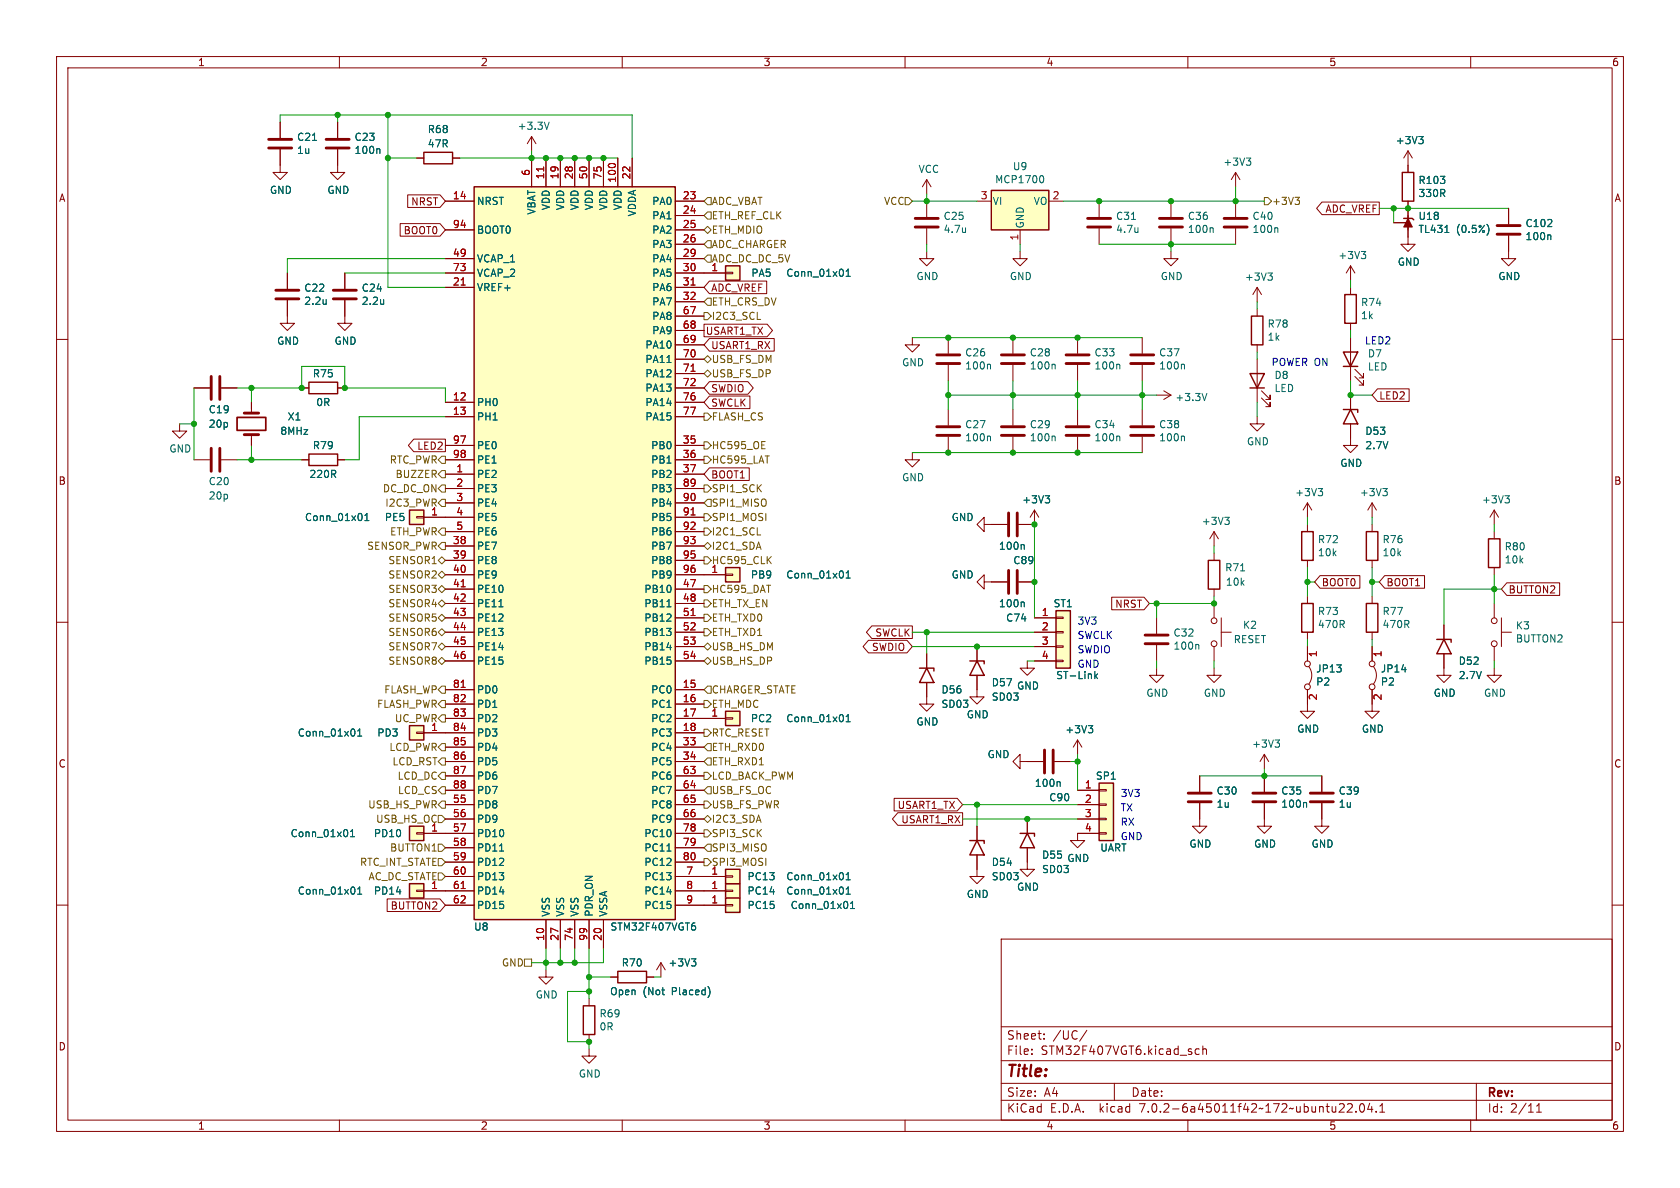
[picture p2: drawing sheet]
<svg xmlns="http://www.w3.org/2000/svg" width="297mm" height="210mm" viewBox="0 0 297 210" stroke-linecap="round" stroke-linejoin="round" font-family="sans-serif">
<defs><g id="words">
<text font-size="2.8" fill="#840000" x="178" y="190.8">Title:</text>
<g font-size="2.1" fill="#840000">
<text x="178" y="183.9">Sheet:</text>
<text x="186.2" y="183.9">/UC/</text>
<text x="178" y="186.6">File:</text>
<text x="184" y="186.6">STM32F407VGT6.kicad_sch</text>
<text x="178" y="196.8">KiCad</text>
<text x="178" y="194">Size:</text>
<text x="184.6" y="194">A4</text>
<text x="185.7" y="196.8">E.D.A.</text>
<text x="194.4" y="196.8">kicad</text>
<text x="200" y="194">Date:</text>
<text x="201.5" y="196.8">7.0.2-6a45011f42~172~ubuntu22.04.1</text>
<text x="263" y="194.2">Rev:</text>
<text x="263" y="196.8">Id:</text>
<text x="267" y="196.8">2/11</text>
</g>
<g font-size="1.8" fill="#840000">
<text x="35" y="11.8">1</text>
<text x="85" y="11.8">2</text>
<text x="135" y="11.8">3</text>
<text x="185" y="11.8">4</text>
<text x="235" y="11.8">5</text>
<text x="285" y="11.8">6</text>
<text x="10.4" y="35.8">A</text>
<text x="285.4" y="35.8">A</text>
<text x="71.2" y="41.6">BOOT0</text>
<text x="72.6" y="36.5">NRST</text>
<text x="234.2" y="37.7">ADC_VREF</text>
<text x="125.7" y="51.7">ADC_VREF</text>
<text x="124.8" y="59.3">USART1_TX</text>
<text x="125.7" y="61.9">USART1_RX</text>
<text x="125.7" y="69.5">SWDIO</text>
<text x="243.8" y="70.8">LED2</text>
<text x="125.7" y="72">SWCLK</text>
<text x="73.6" y="79.7">LED2</text>
<text x="10.3" y="85.8">B</text>
<text x="125.7" y="84.7">BOOT1</text>
<text x="285.3" y="85.8">B</text>
<text x="197" y="107.6">NRST</text>
<text x="233.7" y="103.8">BOOT0</text>
<text x="245.1" y="103.8">BOOT1</text>
<text x="266.7" y="105.1">BUTTON2</text>
<text x="154.6" y="112.7">SWCLK</text>
<text x="154" y="115.2">SWDIO</text>
<text x="10.3" y="135.8">C</text>
<text x="285.3" y="135.8">C</text>
<text x="158.6" y="143.2">USART1_TX</text>
<text x="159.2" y="145.7">USART1_RX</text>
<text x="68.9" y="160.9">BUTTON2</text>
<text x="10.3" y="185.8">D</text>
<text x="285.3" y="185.8">D</text>
<text x="35" y="199.8">1</text>
<text x="85" y="199.8">2</text>
<text x="135" y="199.8">3</text>
<text x="185" y="199.8">4</text>
<text x="235" y="199.8">5</text>
<text x="285" y="199.8">6</text>
</g>
<g font-size="1.8" fill="#006464">
<text x="75.6" y="23.7">R68</text>
<text x="91.5" y="23.1">+3.3V</text>
<text x="52.5" y="25.1">C21</text>
<text x="52.5" y="27.4">1u</text>
<text x="62.6" y="25.1">C23</text>
<text x="62.6" y="27.4">100n</text>
<text x="75.6" y="26.2">47R</text>
<text x="216.2" y="29.5">+3V3</text>
<text x="246.7" y="25.6">+3V3</text>
<text x="47.7" y="34.4">GND</text>
<text x="57.8" y="34.4">GND</text>
<text x="162.3" y="30.7">VCC</text>
<text x="175.9" y="32.6">MCP1700</text>
<text x="179" y="30.2">U9</text>
<text x="250.7" y="32.7">R103</text>
<text x="250.7" y="35">330R</text>
<text x="84.3" y="36.4">NRST</text>
<text x="84.3" y="41.5">BOOT0</text>
<text x="94.8" y="38.1" transform="rotate(-90 94.8 38.1)">VBAT</text>
<text x="97.3" y="37.3" transform="rotate(-90 97.3 37.3)">VDD</text>
<text x="99.9" y="37.3" transform="rotate(-90 99.9 37.3)">VDD</text>
<text x="102.4" y="37.3" transform="rotate(-90 102.4 37.3)">VDD</text>
<text x="105" y="37.3" transform="rotate(-90 105 37.3)">VDD</text>
<text x="107.5" y="37.3" transform="rotate(-90 107.5 37.3)">VDD</text>
<text x="110" y="37.3" transform="rotate(-90 110 37.3)">VDD</text>
<text x="112.6" y="38.4" transform="rotate(-90 112.6 38.4)">VDDA</text>
<text x="115.2" y="36.4">PA0</text>
<text x="115.2" y="38.9">PA1</text>
<text x="115.2" y="41.5">PA2</text>
<text x="166.8" y="39">C25</text>
<text x="166.8" y="41.3">4.7u</text>
<text x="175.5" y="36.4">VI</text>
<text x="181.2" y="40.4" transform="rotate(-90 181.2 40.4)">GND</text>
<text x="182.6" y="36.4">VO</text>
<text x="197.2" y="39">C31</text>
<text x="197.2" y="41.3">4.7u</text>
<text x="209.9" y="39">C36</text>
<text x="209.9" y="41.3">100n</text>
<text x="221.4" y="39">C40</text>
<text x="221.4" y="41.3">100n</text>
<text x="250.7" y="39">U18</text>
<text x="250.7" y="41.3">TL431</text>
<text x="257.4" y="41.3">(0.5%)</text>
<text x="269.6" y="40.3">C102</text>
<text x="84.3" y="46.5">VCAP_1</text>
<text x="115.2" y="44">PA3</text>
<text x="115.2" y="46.5">PA4</text>
<text x="236.5" y="46">+3V3</text>
<text x="247" y="47.1">GND</text>
<text x="269.6" y="42.6">100n</text>
<text x="53.7" y="51.7">C22</text>
<text x="63.9" y="51.7">C24</text>
<text x="84.3" y="51.6">VREF+</text>
<text x="84.3" y="49.1">VCAP_2</text>
<text x="115.2" y="49.1">PA5</text>
<text x="115.2" y="51.6">PA6</text>
<text x="132.8" y="49.1">PA5</text>
<text x="138.9" y="49.1">Conn_01x01</text>
<text x="162" y="49.7">GND</text>
<text x="178.5" y="49.7">GND</text>
<text x="205.1" y="49.7">GND</text>
<text x="220" y="49.8">+3V3</text>
<text x="264.8" y="49.7">GND</text>
<text x="53.7" y="54">2.2u</text>
<text x="63.9" y="54">2.2u</text>
<text x="115.2" y="54.2">PA7</text>
<text x="115.2" y="56.7">PA8</text>
<text x="115.2" y="59.2">PA9</text>
<text x="224" y="58.1">R78</text>
<text x="240.5" y="54.3">R74</text>
<text x="240.5" y="56.6">1k</text>
<text x="48.9" y="61.1">GND</text>
<text x="59.1" y="61.1">GND</text>
<text x="114" y="61.8">PA10</text>
<text x="114" y="64.3">PA11</text>
<text x="159.4" y="64.9">GND</text>
<text x="170.6" y="63.2">C26</text>
<text x="170.6" y="65.5">100n</text>
<text x="182" y="63.2">C28</text>
<text x="182" y="65.5">100n</text>
<text x="193.4" y="63.2">C33</text>
<text x="193.4" y="65.5">100n</text>
<text x="204.9" y="63.2">C37</text>
<text x="204.9" y="65.5">100n</text>
<text x="224" y="60.4">1k</text>
<text x="241.8" y="63.3">D7</text>
<text x="241.8" y="65.6">LED</text>
<text x="55.2" y="66.9">R75</text>
<text x="55.8" y="71.9">0R</text>
<text x="84.3" y="71.9">PH0</text>
<text x="114" y="66.9">PA12</text>
<text x="114" y="69.4">PA13</text>
<text x="114" y="71.9">PA14</text>
<text x="207.7" y="71.1">+3.3V</text>
<text x="225.3" y="67.1">D8</text>
<text x="225.3" y="69.5">LED</text>
<text x="36.8" y="73.2">C19</text>
<text x="36.8" y="75.8">20p</text>
<text x="49.5" y="77">8MHz</text>
<text x="50.8" y="74.5">X1</text>
<text x="84.3" y="74.5">PH1</text>
<text x="114" y="74.5">PA15</text>
<text x="170.6" y="75.9">C27</text>
<text x="182" y="75.9">C29</text>
<text x="193.4" y="75.9">C34</text>
<text x="204.9" y="75.9">C38</text>
<text x="241.3" y="77">D53</text>
<text x="29.9" y="80.1">GND</text>
<text x="55.2" y="79.6">R79</text>
<text x="84.3" y="79.6">PE0</text>
<text x="84.3" y="82.1">PE1</text>
<text x="115" y="79.6">PB0</text>
<text x="115" y="82.1">PB1</text>
<text x="170.6" y="78.2">100n</text>
<text x="182" y="78.2">100n</text>
<text x="193.4" y="78.2">100n</text>
<text x="204.9" y="78.2">100n</text>
<text x="220.4" y="78.9">GND</text>
<text x="236.9" y="82.7">GND</text>
<text x="241.3" y="79.6">2.7V</text>
<text x="36.8" y="85.9">C20</text>
<text x="36.8" y="88.5">20p</text>
<text x="54.6" y="84.6">220R</text>
<text x="84.3" y="84.6">PE2</text>
<text x="84.3" y="87.2">PE3</text>
<text x="84.3" y="89.7">PE4</text>
<text x="115" y="84.6">PB2</text>
<text x="115" y="87.2">PB3</text>
<text x="115" y="89.7">PB4</text>
<text x="159.4" y="85.2">GND</text>
<text x="180.7" y="89.1">+3V3</text>
<text x="228.9" y="87.9">+3V3</text>
<text x="240.3" y="87.9">+3V3</text>
<text x="261.9" y="89.1">+3V3</text>
<text x="53.9" y="92.3">Conn_01x01</text>
<text x="68" y="92.3">PE5</text>
<text x="84.3" y="92.3">PE5</text>
<text x="84.3" y="94.8">PE6</text>
<text x="115" y="92.3">PB5</text>
<text x="115" y="94.8">PB6</text>
<text x="168.2" y="92.3">GND</text>
<text x="212.4" y="93">+3V3</text>
<text x="84.3" y="97.3">PE7</text>
<text x="84.3" y="99.9">PE8</text>
<text x="115" y="97.3">PB7</text>
<text x="115" y="99.9">PB8</text>
<text x="176.5" y="97.3">100n</text>
<text x="179.1" y="99.9">C89</text>
<text x="216.5" y="101.2">R71</text>
<text x="232.9" y="96.2">R72</text>
<text x="232.9" y="98.5">10k</text>
<text x="244.4" y="96.2">R76</text>
<text x="244.4" y="98.5">10k</text>
<text x="265.9" y="97.4">R80</text>
<text x="265.9" y="99.8">10k</text>
<text x="84.3" y="102.4">PE9</text>
<text x="84.3" y="105">PE10</text>
<text x="84.3" y="107.5">PE11</text>
<text x="113.8" y="105">PB10</text>
<text x="113.8" y="107.5">PB11</text>
<text x="115" y="102.4">PB9</text>
<text x="132.7" y="102.4">PB9</text>
<text x="138.9" y="102.4">Conn_01x01</text>
<text x="168.2" y="102.4">GND</text>
<text x="176.5" y="107.5">100n</text>
<text x="186.2" y="107.5">ST1</text>
<text x="216.7" y="103.7">10k</text>
<text x="84.3" y="110">PE12</text>
<text x="84.3" y="112.6">PE13</text>
<text x="113.8" y="110">PB12</text>
<text x="113.8" y="112.6">PB13</text>
<text x="177.8" y="110">C74</text>
<text x="207.4" y="112.7">C32</text>
<text x="218" y="113.9">RESET</text>
<text x="219.7" y="111.3">K2</text>
<text x="232.9" y="108.9">R73</text>
<text x="232.9" y="111.2">470R</text>
<text x="244.4" y="108.9">R77</text>
<text x="244.4" y="111.2">470R</text>
<text x="267.9" y="111.4">K3</text>
<text x="267.9" y="113.7">BUTTON2</text>
<text x="84.3" y="115.1">PE14</text>
<text x="84.3" y="117.7">PE15</text>
<text x="113.8" y="115.1">PB14</text>
<text x="113.8" y="117.7">PB15</text>
<text x="190.5" y="118.1">GND</text>
<text x="207.4" y="115">100n</text>
<text x="232.6" y="119">JP13</text>
<text x="244.1" y="119">JP14</text>
<text x="257.8" y="117.7">D52</text>
<text x="84.3" y="122.7">PD0</text>
<text x="84.3" y="125.3">PD1</text>
<text x="115" y="122.7">PC0</text>
<text x="115" y="125.3">PC1</text>
<text x="166.4" y="122.7">D56</text>
<text x="166.4" y="125.3">SD03</text>
<text x="175.3" y="121.5">D57</text>
<text x="175.3" y="124">SD03</text>
<text x="179.7" y="122.1">GND</text>
<text x="186.7" y="120.2">ST-Link</text>
<text x="202.6" y="123.3">GND</text>
<text x="212.8" y="123.3">GND</text>
<text x="232.6" y="121.3">P2</text>
<text x="244.1" y="121.3">P2</text>
<text x="253.4" y="123.3">GND</text>
<text x="257.8" y="120.2">2.7V</text>
<text x="262.3" y="123.3">GND</text>
<text x="52.6" y="130.4">Conn_01x01</text>
<text x="66.6" y="130.4">PD3</text>
<text x="84.3" y="127.8">PD2</text>
<text x="84.3" y="130.4">PD3</text>
<text x="115" y="127.8">PC2</text>
<text x="115" y="130.4">PC3</text>
<text x="132.7" y="127.8">PC2</text>
<text x="138.9" y="127.8">Conn_01x01</text>
<text x="162" y="128.4">GND</text>
<text x="170.8" y="127.1">GND</text>
<text x="188.3" y="129.8">+3V3</text>
<text x="229.3" y="129.7">GND</text>
<text x="240.7" y="129.7">GND</text>
<text x="84.3" y="132.9">PD4</text>
<text x="84.3" y="135.4">PD5</text>
<text x="84.3" y="138">PD6</text>
<text x="115" y="132.9">PC4</text>
<text x="115" y="135.4">PC5</text>
<text x="115" y="138">PC6</text>
<text x="174.5" y="134.2">GND</text>
<text x="193.7" y="138">SP1</text>
<text x="221.3" y="132.3">+3V3</text>
<text x="84.3" y="143.1">PD8</text>
<text x="84.3" y="140.5">PD7</text>
<text x="115" y="140.5">PC7</text>
<text x="115" y="143.1">PC8</text>
<text x="182.9" y="139.3">100n</text>
<text x="185.4" y="141.8">C90</text>
<text x="215" y="140.6">C30</text>
<text x="215" y="142.9">1u</text>
<text x="226.4" y="140.6">C35</text>
<text x="226.4" y="142.9">100n</text>
<text x="236.6" y="140.6">C39</text>
<text x="236.6" y="142.9">1u</text>
<text x="51.3" y="148.1">Conn_01x01</text>
<text x="66" y="148.1">PD10</text>
<text x="84.3" y="145.6">PD9</text>
<text x="84.3" y="148.1">PD10</text>
<text x="113.8" y="148.1">PC10</text>
<text x="115" y="145.6">PC9</text>
<text x="198.1" y="148.6">GND</text>
<text x="210.2" y="150">GND</text>
<text x="221.6" y="150">GND</text>
<text x="231.8" y="150">GND</text>
<text x="84.3" y="150.7">PD11</text>
<text x="84.3" y="153.2">PD12</text>
<text x="84.3" y="155.8">PD13</text>
<text x="113.8" y="155.8">PC13</text>
<text x="113.8" y="150.7">PC11</text>
<text x="113.8" y="153.2">PC12</text>
<text x="132.1" y="155.8">PC13</text>
<text x="138.9" y="155.8">Conn_01x01</text>
<text x="175.3" y="153.2">D54</text>
<text x="175.3" y="155.8">SD03</text>
<text x="184.2" y="152">D55</text>
<text x="184.2" y="154.5">SD03</text>
<text x="188.6" y="152.5">GND</text>
<text x="194.5" y="150.7">UART</text>
<text x="52.6" y="158.3">Conn_01x01</text>
<text x="66" y="158.3">PD14</text>
<text x="84.3" y="158.3">PD14</text>
<text x="84.3" y="160.8">PD15</text>
<text x="113.8" y="158.3">PC14</text>
<text x="113.8" y="160.8">PC15</text>
<text x="132.1" y="158.3">PC14</text>
<text x="132.1" y="160.8">PC15</text>
<text x="138.9" y="158.3">Conn_01x01</text>
<text x="139.7" y="160.8">Conn_01x01</text>
<text x="170.8" y="158.9">GND</text>
<text x="179.7" y="157.6">GND</text>
<text x="83.8" y="164.7">U8</text>
<text x="97.3" y="162.1" transform="rotate(-90 97.3 162.1)">VSS</text>
<text x="99.9" y="162.1" transform="rotate(-90 99.9 162.1)">VSS</text>
<text x="102.4" y="162.1" transform="rotate(-90 102.4 162.1)">VSS</text>
<text x="105" y="162.1" transform="rotate(-90 105 162.1)">PDR_ON</text>
<text x="107.5" y="162.1" transform="rotate(-90 107.5 162.1)">VSSA</text>
<text x="107.9" y="164.7">STM32F407VGT6</text>
<text x="109.9" y="171">R70</text>
<text x="118.1" y="171">+3V3</text>
<text x="94.6" y="176.7">GND</text>
<text x="105.9" y="180">R69</text>
<text x="107.8" y="176.1">Open</text>
<text x="113.6" y="176.1">(Not</text>
<text x="118.8" y="176.1">Placed)</text>
<text x="105.9" y="182.3">0R</text>
<text x="102.3" y="190.6">GND</text>
</g>
<g font-size="1.8" fill="#a90000">
<text x="80" y="35.3">14</text>
<text x="93.7" y="31.1" transform="rotate(-90 93.7 31.1)">6</text>
<text x="96.3" y="31.8" transform="rotate(-90 96.3 31.8)">11</text>
<text x="98.8" y="31.8" transform="rotate(-90 98.8 31.8)">19</text>
<text x="101.3" y="31.8" transform="rotate(-90 101.3 31.8)">28</text>
<text x="103.9" y="31.8" transform="rotate(-90 103.9 31.8)">50</text>
<text x="106.4" y="31.8" transform="rotate(-90 106.4 31.8)">75</text>
<text x="109" y="32.4" transform="rotate(-90 109 32.4)">100</text>
<text x="111.5" y="31.8" transform="rotate(-90 111.5 31.8)">22</text>
<text x="120.6" y="35.3">23</text>
<text x="173.3" y="35.3">3</text>
<text x="186" y="35.3">2</text>
<text x="80" y="40.4">94</text>
<text x="120.6" y="37.8">24</text>
<text x="120.6" y="40.4">25</text>
<text x="80" y="45.5">49</text>
<text x="120.6" y="42.9">26</text>
<text x="120.6" y="45.5">29</text>
<text x="180.1" y="42.6" transform="rotate(-90 180.1 42.6)">1</text>
<text x="80" y="50.5">21</text>
<text x="80" y="48">73</text>
<text x="120.6" y="48">30</text>
<text x="120.6" y="50.5">31</text>
<text x="120.6" y="53.1">32</text>
<text x="125.7" y="48">1</text>
<text x="120.6" y="55.6">67</text>
<text x="120.6" y="58.2">68</text>
<text x="120.6" y="60.7">69</text>
<text x="120.6" y="63.2">70</text>
<text x="120.6" y="65.8">71</text>
<text x="80" y="70.9">12</text>
<text x="120.6" y="68.3">72</text>
<text x="120.6" y="70.9">76</text>
<text x="80" y="73.4">13</text>
<text x="120.6" y="73.4">77</text>
<text x="80" y="78.5">97</text>
<text x="80" y="81">98</text>
<text x="80.6" y="83.6">1</text>
<text x="120.6" y="78.5">35</text>
<text x="120.6" y="81">36</text>
<text x="120.6" y="83.6">37</text>
<text x="80.6" y="86.1">2</text>
<text x="80.6" y="88.6">3</text>
<text x="120.6" y="86.1">89</text>
<text x="120.6" y="88.6">90</text>
<text x="76.2" y="91.2">1</text>
<text x="80.6" y="91.2">4</text>
<text x="80.6" y="93.7">5</text>
<text x="120.6" y="91.2">91</text>
<text x="120.6" y="93.7">92</text>
<text x="80" y="96.3">38</text>
<text x="80" y="98.8">39</text>
<text x="80" y="101.3">40</text>
<text x="120.6" y="96.3">93</text>
<text x="120.6" y="98.8">95</text>
<text x="120.6" y="101.3">96</text>
<text x="125.7" y="101.3">1</text>
<text x="80" y="103.9">41</text>
<text x="80" y="106.4">42</text>
<text x="120.6" y="103.9">47</text>
<text x="120.6" y="106.4">48</text>
<text x="80" y="109">43</text>
<text x="80" y="111.5">44</text>
<text x="120.6" y="109">51</text>
<text x="120.6" y="111.5">52</text>
<text x="184.1" y="109">1</text>
<text x="184.1" y="111.5">2</text>
<text x="80" y="114">45</text>
<text x="80" y="116.6">46</text>
<text x="120.6" y="114">53</text>
<text x="120.6" y="116.6">54</text>
<text x="184.1" y="114">3</text>
<text x="184.1" y="116.6">4</text>
<text x="233" y="116.2" transform="rotate(-90 233 116.2)">1</text>
<text x="244.5" y="116.2" transform="rotate(-90 244.5 116.2)">1</text>
<text x="80" y="121.7">81</text>
<text x="80" y="124.2">82</text>
<text x="120.6" y="121.7">15</text>
<text x="120.6" y="124.2">16</text>
<text x="233" y="123.9" transform="rotate(-90 233 123.9)">2</text>
<text x="244.5" y="123.9" transform="rotate(-90 244.5 123.9)">2</text>
<text x="76.2" y="129.3">1</text>
<text x="80" y="126.7">83</text>
<text x="80" y="129.3">84</text>
<text x="80" y="131.8">85</text>
<text x="120.6" y="126.7">17</text>
<text x="120.6" y="129.3">18</text>
<text x="120.6" y="131.8">33</text>
<text x="125.7" y="126.7">1</text>
<text x="80" y="134.4">86</text>
<text x="80" y="136.9">87</text>
<text x="120.6" y="134.4">34</text>
<text x="120.6" y="136.9">63</text>
<text x="80" y="142">55</text>
<text x="80" y="139.4">88</text>
<text x="120.6" y="139.4">64</text>
<text x="120.6" y="142">65</text>
<text x="191.7" y="139.4">1</text>
<text x="191.7" y="142">2</text>
<text x="76.2" y="147.1">1</text>
<text x="80" y="144.5">56</text>
<text x="80" y="147.1">57</text>
<text x="80" y="149.6">58</text>
<text x="120.6" y="144.5">66</text>
<text x="120.6" y="147.1">78</text>
<text x="120.6" y="149.6">79</text>
<text x="191.7" y="144.5">3</text>
<text x="191.7" y="147.1">4</text>
<text x="80" y="152.1">59</text>
<text x="80" y="154.7">60</text>
<text x="120.6" y="152.1">80</text>
<text x="121.3" y="154.7">7</text>
<text x="125.7" y="154.7">1</text>
<text x="76.2" y="157.2">1</text>
<text x="80" y="157.2">61</text>
<text x="80" y="159.8">62</text>
<text x="121.3" y="157.2">8</text>
<text x="121.3" y="159.8">9</text>
<text x="125.7" y="157.2">1</text>
<text x="125.7" y="159.8">1</text>
<text x="96.3" y="166.4" transform="rotate(-90 96.3 166.4)">10</text>
<text x="98.8" y="166.4" transform="rotate(-90 98.8 166.4)">27</text>
<text x="101.3" y="166.4" transform="rotate(-90 101.3 166.4)">74</text>
<text x="103.9" y="166.4" transform="rotate(-90 103.9 166.4)">99</text>
<text x="106.4" y="166.4" transform="rotate(-90 106.4 166.4)">20</text>
</g>
<g font-size="1.8" fill="#725600">
<text x="125.8" y="38.9">ETH_REF_CLK</text>
<text x="125.8" y="41.5">ETH_MDIO</text>
<text x="125.8" y="36.4">ADC_VBAT</text>
<text x="156.2" y="36.4">VCC</text>
<text x="224.9" y="36.4">+3V3</text>
<text x="125.8" y="46.5">ADC_DC_DC_5V</text>
<text x="125.8" y="44">ADC_CHARGER</text>
<text x="125.8" y="56.7">I2C3_SCL</text>
<text x="125.8" y="54.2">ETH_CRS_DV</text>
<text x="125.8" y="64.3">USB_FS_DM</text>
<text x="125.8" y="66.9">USB_FS_DP</text>
<text x="125.8" y="74.5">FLASH_CS</text>
<text x="68.8" y="82.1">RTC_PWR</text>
<text x="125.8" y="82.1">HC595_LAT</text>
<text x="125.8" y="79.6">HC595_OE</text>
<text x="67.6" y="87.2">DC_DC_ON</text>
<text x="68" y="89.7">I2C3_PWR</text>
<text x="69.8" y="84.6">BUZZER</text>
<text x="125.8" y="89.7">SPI1_MISO</text>
<text x="125.8" y="87.2">SPI1_SCK</text>
<text x="68.8" y="94.8">ETH_PWR</text>
<text x="125.8" y="94.8">I2C1_SCL</text>
<text x="125.8" y="92.3">SPI1_MOSI</text>
<text x="64.8" y="97.3">SENSOR_PWR</text>
<text x="68.5" y="99.9">SENSOR1</text>
<text x="125.8" y="99.9">HC595_CLK</text>
<text x="125.8" y="97.3">I2C1_SDA</text>
<text x="68.5" y="102.4">SENSOR2</text>
<text x="68.5" y="105">SENSOR3</text>
<text x="68.5" y="107.5">SENSOR4</text>
<text x="125.8" y="105">HC595_DAT</text>
<text x="125.8" y="107.5">ETH_TX_EN</text>
<text x="68.5" y="110">SENSOR5</text>
<text x="68.5" y="112.6">SENSOR6</text>
<text x="125.8" y="112.6">ETH_TXD1</text>
<text x="125.8" y="110">ETH_TXD0</text>
<text x="68.5" y="117.7">SENSOR8</text>
<text x="68.5" y="115.1">SENSOR7</text>
<text x="125.8" y="117.7">USB_HS_DP</text>
<text x="125.8" y="115.1">USB_HS_DM</text>
<text x="66.5" y="125.3">FLASH_PWR</text>
<text x="67.8" y="122.7">FLASH_WP</text>
<text x="125.8" y="125.3">ETH_MDC</text>
<text x="125.8" y="122.7">CHARGER_STATE</text>
<text x="69.7" y="127.8">UC_PWR</text>
<text x="125.8" y="130.4">RTC_RESET</text>
<text x="68.7" y="132.9">LCD_PWR</text>
<text x="69.3" y="135.4">LCD_RST</text>
<text x="70.2" y="138">LCD_DC</text>
<text x="125.8" y="138">LCD_BACK_PWM</text>
<text x="125.8" y="135.4">ETH_RXD1</text>
<text x="125.8" y="132.9">ETH_RXD0</text>
<text x="65" y="143.1">USB_HS_PWR</text>
<text x="70.2" y="140.5">LCD_CS</text>
<text x="125.8" y="140.5">USB_FS_OC</text>
<text x="125.8" y="143.1">USB_FS_PWR</text>
<text x="66.4" y="145.6">USB_HS_OC</text>
<text x="125.8" y="148.1">SPI3_SCK</text>
<text x="125.8" y="145.6">I2C3_SDA</text>
<text x="63.5" y="153.2">RTC_INT_STATE</text>
<text x="65" y="155.8">AC_DC_STATE</text>
<text x="68.8" y="150.7">BUTTON1</text>
<text x="125.8" y="153.2">SPI3_MOSI</text>
<text x="125.8" y="150.7">SPI3_MISO</text>
<text x="88.6" y="171">GND</text>
</g>
<g font-size="1.8" fill="#0000c2">
<text x="224.8" y="64.8">POWER ON</text>
<text x="241.3" y="61">LED2</text>
<text x="190.5" y="110.5">3V3</text>
<text x="190.5" y="113">SWCLK</text>
<text x="190.5" y="115.6">SWDIO</text>
<text x="198.1" y="141">3V3</text>
<text x="198.1" y="143.5">TX</text>
<text x="198.1" y="146.1">RX</text>
</g>
</g></defs>
<g fill="none" stroke="#840000" stroke-width=".18">
<path d="M10 10h277v190h-277zM12 12h273v186h-273zM60 10v2M110 10v2M160 10v2M210 10v2M260 10v2M49.5 26.4v4.1h1.3l-1.3 1.3-1.2-1.3h1.2M49.5 21.6v2.8M59.7 26.4v4.1h1.3l-1.3 1.3-1.3-1.3h1.3M59.7 21.6v2.8M70.7 39.5h7.1l.9 1.1-.9 1.2h-7.1z"/>
<path d="M72.1 34.4h5.7l.9 1.2-.9 1.1h-5.7zM73.7 27.9h1.2M78.7 35.6h5.1M80 27.9h1.3M94 24.1v2.6M94 27.9v5.1M94 24.1l-.8 1.3M94 24.1l.7 1.3M96.5 27.9v5.1M99.1 27.9v5.1M101.6 27.9v5.1M104.1 27.9v5.1"/>
<path d="M106.7 27.9v5.1M109.2 27.9v5.1M111.8 27.9v5.1M119.4 35.6h5.1M119.4 38.1h5.1M163.8 31.8v2.5M163.8 35.6v2.8M163.8 31.8l-.7 1.2M163.8 31.8l.8 1.2M172.7 35.6h2.6M185.4 35.6h2.6M194.3 35.6v2.8"/>
<path d="M207 35.6v2.8M218.4 30.5v2.5M218.4 35.6v2.8M218.4 30.5l-.7 1.3M218.4 30.5l.8 1.3M233.7 35.7h10.1v2.2h-10.1l-.9-1.1zM246.4 39.4h2.5M248.9 38.1v2.5M248.9 35.6v7.6h1.3l-1.3 1.3-1.3-1.3h1.3M248.9 26.7l-.7 1.2M248.9 26.7v3.8M248.9 26.7l.8 1.2"/>
<path d="M266.7 36.8v2.8M10 60h2M50.8 53.1v4.1h1.3l-1.3 1.2-1.3-1.2h1.3M50.8 48.3v2.8M61 53.1v4.1h1.2l-1.2 1.2-1.3-1.2h1.3M61 48.3v2.8M78.7 50.8h5.1M78.7 40.6h5.1M78.7 45.7h5.1M78.7 48.3h5.1M119.4 50.8h5.1M119.4 40.6h5.1"/>
<path d="M119.4 43.2h5.1M119.4 45.7h5.1M119.4 48.3h8.9M119.4 53.3h5.1M119.4 55.9h5.1M119.4 58.4h5.1M124.5 57.3h11.1l1 1.1-1 1.1h-11.1zM125.4 49.7h10.1v2.2h-10.1l-.9-1.1zM125.4 59.8h11.5v2.3h-11.5l-.9-1.1zM128.3 48.1h1.2v.3h-1.2zM161.3 59.7v1.3h1.3l-1.3 1.2-1.3-1.2h1.3M163.8 44.5v1.2h1.3l-1.3 1.3-1.2-1.3h1.2"/>
<path d="M163.8 40.4v2.8M167.6 59.7v2.8M179.1 59.7v2.8M180.3 44.5v1.2h1.3l-1.3 1.3-1.2-1.3h1.2M180.3 40.6v2.6M190.5 59.7v2.8M194.3 40.4v2.8M201.9 59.7v2.8M207 44.5v1.2h1.3l-1.3 1.3-1.3-1.3h1.3M207 40.4v2.8M218.4 40.4v2.8M222.2 50.8v2.5"/>
<path d="M222.2 54.6v1.3M222.2 50.8l-.7 1.3M222.2 50.8l.8 1.3M238.8 47v2.5M238.8 50.8v1.3M238.8 57.2v1.2M238.8 59.7v7.6M238.8 47l-.8 1.3M238.8 47l.7 1.3M266.7 41.7v4h1.3l-1.3 1.3-1.3-1.3h1.3M285 60h2M31.7 74.9v1.3h1.3l-1.3 1.3-1.2-1.3h1.2"/>
<path d="M34.3 68.6h2.8M39.1 68.6h2.8M44.4 71.1v1.9M44.4 76.8v1.9M53.3 68.6h1.3M59.7 68.6h1.3M73.1 77.6h5.6v2.3h-5.6l-.9-1.2zM78.7 71.1h5.1M78.7 73.7h5.1M78.7 78.7h5.1M119.4 71.1h5.1M119.4 73.7h5.1"/>
<path d="M119.4 78.7h5.1M119.4 61h5.1M119.4 63.5h5.1M119.4 66h5.1M119.4 68.6h5.1M125.4 70h7.2v2.2h-7.2l-.9-1.1zM125.4 67.5h6.8l1 1.1-1 1.1h-6.8l-.9-1.1zM167.6 64.5v2.8M167.6 72.4v2.8M167.6 77.2v2.8M179.1 64.5v2.8M179.1 72.4v2.8"/>
<path d="M179.1 77.2v2.8M190.5 64.5v2.8M190.5 72.4v2.8M190.5 77.2v2.8M201.9 64.5v2.8M201.9 72.4v2.8M201.9 77.2v2.8M204.5 69.9h2.5M205.7 69.1l1.3 .8M207 69.9l-1.3 .7M222.2 73.7v1.2h1.3l-1.3 1.3-1.2-1.3h1.2M222.2 61v1.2"/>
<path d="M222.2 63.5v7.6M223 70.4l1.5 1.5v-.8v.8h-.7M223 69.1l1.5 1.5v-.7v.7h-.7M238.8 74.9v3.8h1.2l-1.2 1.3-1.3-1.3h1.3M238.8 69.9v2.5M239.5 66.5l1.5 1.6v-.8v.8h-.7M239.5 65.3l1.5 1.5v-.8v.8h-.7M243.5 68.7h5.6v2.3h-5.6l-.9-1.1zM34.3 81.3h2.8M39.1 81.3h2.8M53.3 81.3h1.3M59.7 81.3h1.3"/>
<path d="M73.7 91.3h1.2v.3h-1.2zM74.9 91.4h8.9M78.7 83.8h5.1M78.7 86.4h5.1M78.7 88.9h5.1M78.7 81.3h5.1M78.7 96.5h5.1M78.7 99.1h5.1M78.7 94h5.1M119.4 83.8h5.1M119.4 86.4h5.1M119.4 88.9h5.1"/>
<path d="M119.4 81.3h5.1M119.4 96.5h5.1M119.4 99.1h5.1M119.4 91.4h5.1M119.4 94h5.1M125.4 82.7h7.1v2.2h-7.1l-.9-1.1zM161.3 80v1.3h1.3l-1.3 1.3-1.3-1.3h1.3M174 92.7v-1.3l-1.3 1.3 1.3 1.3v-1.3h4.1M182.9 90.2v2.5h-2.8M182.9 90.2l-.8 1.2M182.9 90.2l.7 1.2M214.6 94v2.5"/>
<path d="M214.6 97.8v1.3M214.6 94l-.7 1.3M214.6 94l.8 1.3M231.1 88.9v2.5M231.1 92.7v1.3M231.1 99.1v1.2M231.1 88.9l-.7 1.3M231.1 88.9l.8 1.3M242.6 88.9v2.5M242.6 92.7v1.3M242.6 99.1v1.2M242.6 88.9l-.8 1.3"/>
<path d="M242.6 88.9l.7 1.3M264.2 90.2v2.5M264.2 94v1.3M264.2 90.2l-.8 1.2M264.2 90.2l.7 1.2M10 110h2M78.7 111.8h5.1M78.7 101.6h5.1M78.7 104.1h5.1M78.7 106.7h5.1M78.7 109.2h5.1M78.7 114.3h5.1"/>
<path d="M78.7 116.8h5.1M119.4 111.8h5.1M119.4 101.6h8.9M119.4 104.1h5.1M119.4 106.7h5.1M119.4 109.2h5.1M119.4 114.3h5.1M119.4 116.8h5.1M128.3 101.5h1.2v.2h-1.2zM153.5 113.2h6.8l1 1.1-1 1.1h-6.8l-.9-1.1zM154.1 110.6h7.2v2.3h-7.2l-.9-1.1zM163.8 115.6v2.5"/>
<path d="M172.7 119.4v3.8h1.3l-1.3 1.3-1.3-1.3h1.3M172.7 114.3v2.5M174 102.9v-1.3l-1.3 1.3 1.3 1.2v-1.2h4.1M180.1 102.9h2.8M181.6 116.8v1.3h1.3l-1.3 1.3-1.3-1.3h1.3M182.9 111.8h3.8M182.9 109.2h3.8M182.9 114.3h3.8M182.9 116.8h3.8M186.7 116.7h1.3v.3h-1.3zM186.7 114.2h1.3v.2h-1.3zM186.7 111.6h1.3v.3h-1.3z"/>
<path d="M186.7 109.1h1.3v.2h-1.3zM196.5 105.6h5.7l1 1.1-1 1.1h-5.7zM204.5 118.1v1.3h1.2l-1.2 1.3-1.3-1.3h1.3M204.5 109.2v2.8M204.5 114v2.8M214.6 118.1v1.3h1.3l-1.3 1.3-1.2-1.3h1.2M214.6 104.1v1.3M214.6 106.7v2.5M214.6 114.3v2.5M215.9 111.8h1.8M215.9 109.2v5.1M231.1 105.4v1.3"/>
<path d="M231.1 111.8v1.2M231.1 114.3v2.5M231.4 117.9a2.54 2.54 0 0 1 0 3M233.4 101.8h7v2.2h-7l-1-1.1zM242.6 105.4v1.3M242.6 111.8v1.2M242.6 114.3v2.5M242.8 117.9a2.54 2.54 0 0 1 0 3M244.8 101.8h7v2.2h-7l-1-1.1zM255.3 115.6v3.8h1.2l-1.2 1.3-1.3-1.3h1.3M255.3 110.5v2.5M264.2 118.1v1.3h1.2l-1.2 1.3-1.3-1.3h1.3"/>
<path d="M264.2 100.3v1.3M264.2 106.7v2.5M264.2 114.3v2.5M265.4 111.8h1.8M265.4 109.2v5.1M266.4 103h9.3v2.3h-9.3l-1-1.2zM285 110h2M73.7 129.4h1.2v.3h-1.2zM74.9 129.5h8.9M78.7 121.9h5.1M78.7 124.5h5.1M78.7 127h5.1"/>
<path d="M78.7 132.1h5.1M78.7 134.6h5.1M78.7 137.2h5.1M78.7 139.7h5.1M119.4 129.5h5.1M119.4 121.9h5.1M119.4 124.5h5.1M119.4 127h8.9M119.4 132.1h5.1M119.4 134.6h5.1M119.4 137.2h5.1M119.4 139.7h5.1"/>
<path d="M128.3 126.9h1.2v.2h-1.2zM163.8 120.7v3.8h1.3l-1.3 1.2-1.2-1.2h1.2M180.3 134.6v-1.2l-1.2 1.2 1.2 1.3v-1.3h4.1M186.4 134.6h2.8M190.5 130.8v2.6M190.5 139.7h3.8M190.5 130.8l-.8 1.3M190.5 130.8l.8 1.3M194.3 139.6h1.3v.2h-1.3zM212.1 137.2v2.8M223.5 133.4v2.5M223.5 137.2v2.8"/>
<path d="M223.5 133.4l-.7 1.2M223.5 133.4l.8 1.2M231.1 121.9v3.8h1.3l-1.3 1.3-1.2-1.3h1.2M233.7 137.2v2.8M242.6 121.9v3.8h1.2l-1.2 1.3-1.3-1.3h1.3M10 160h2M68.4 158.9h9.4l.9 1.1-.9 1.1h-9.4zM73.7 147.2h1.2v.2h-1.2zM73.7 157.4h1.2v.2h-1.2zM74.9 147.3h8.9M74.9 157.5h8.9M78.7 142.2h5.1"/>
<path d="M78.7 144.8h5.1M78.7 149.9h5.1M78.7 152.4h5.1M78.7 154.9h5.1M119.4 142.2h5.1M119.4 144.8h5.1M119.4 147.3h5.1M119.4 149.9h5.1M119.4 152.4h5.1M119.4 154.9h8.9M119.4 157.5h8.9M128.3 157.4h1.2v.2h-1.2z"/>
<path d="M128.3 154.8h1.2v.3h-1.2zM128.3 159.9h1.2v.2h-1.2zM158.1 141.1h11.1l1 1.1-1 1.2h-11.1zM158.7 143.7h11.5v2.2h-11.5l-.9-1.1zM172.7 151.1v3.8h1.3l-1.3 1.3-1.3-1.3h1.3M172.7 146.1v2.5M181.6 149.9v3.8h1.3l-1.3 1.2-1.3-1.2h1.3M181.6 144.8v2.5M190.5 142.2h3.8M190.5 144.8h3.8M194.3 147.2h1.3v.2h-1.3zM194.3 144.7h1.3v.2h-1.3z"/>
<path d="M194.3 142.1h1.3v.3h-1.3zM194.3 147.3h-3.8v1.3h1.3l-1.3 1.3-1.3-1.3h1.3M212.1 142v4.1h1.3l-1.3 1.2-1.3-1.2h1.3M223.5 142v4.1h1.3l-1.3 1.2-1.3-1.2h1.3M233.7 142v4.1h1.2l-1.2 1.2-1.3-1.2h1.3M285 160h2M78.7 160h5.1M96.5 171.5v1.2h1.3l-1.3 1.3-1.3-1.3h1.3M96.5 162.6v5M99.1 162.6v5M101.6 162.6v5M104.1 162.6v5"/>
<path d="M104.1 176.5v1.3M106.7 162.6v5M107.9 172.7h1.3M114.3 172.7h1.3M116.8 170.2l-.7 1.3M116.8 170.2v2.5M116.8 170.2l.8 1.3M119.4 160h8.9M177 166h108v32h-108zM60 198v2M104.1 185.4v1.3h1.3l-1.3 1.3-1.2-1.3h1.2M104.1 182.9v1.3"/>
<path d="M110 198v2M160 198v2M177 194.5h108M177 191.5h108M177 187.5h108M177 181.5h108M182.4 186.3v.1M182.4 185.5v.1M184.6 183.6v.1M184.6 182.8v.1M192.1 182.1l-1.2 2M197 191.5v3"/>
<path d="M210 198v2M211.4 186.3l.2 .1 .4-.1M212 185.5l-.4-.1-.2 .1M212.6 185.5l.3-.1 .3 .1 .1 .9M212.6 184.9v1.5M237.5 195.2l.1 .2v.3l-.9 .9h.9M238.2 195.2l.6-.1 .2 .1 .1 .3-1 1.1h1M239.7 196.5v.1M240.5 195.2l.2-.1a.81 .81 0 0 1 .6 .6 .81 .81 0 0 1-.3 .8l-.1 .1a.81 .81 0 0 1-.4-1.4zM242.1 195l-.3 1.1h.9M242.5 195.6v1M243.3 196.5v.1"/>
<path d="M243.9 196.6h.9M243.9 195.5l.5-.4v1.5M260 198v2M261 191.5v6.5M271.6 196.6h.9M271.6 195.5l.5-.4v1.5"/>
<circle cx="214.6" cy="109.7" r=".51"/>
<circle cx="214.6" cy="113.8" r=".51"/>
<circle cx="231.1" cy="117.3" r=".51"/>
<circle cx="242.6" cy="117.3" r=".51"/>
<circle cx="264.2" cy="109.7" r=".51"/>
<circle cx="264.2" cy="113.8" r=".51"/>
<circle cx="231.1" cy="121.4" r=".51"/>
<circle cx="242.6" cy="121.4" r=".51"/>
</g>
<g fill="none" stroke="#840000" stroke-width=".51">
<path d="M47.5 26.2h4.1M47.5 24.6h4.1M57.7 26.2h4M57.7 24.6h4M161.8 38.6h4.1M192.3 38.6h4M205 38.6h4M216.4 38.6h4.1M264.7 39.9h4M48.8 52.8h4M48.8 51.3h4M58.9 52.8h4.1"/>
<path d="M58.9 51.3h4.1M161.8 40.1h4.1M192.3 40.1h4M205 40.1h4M216.4 40.1h4.1M264.7 41.4h4M37.3 66.5v4.1M37.3 79.2v4.1M38.9 66.5v4.1M38.9 79.2v4.1M43.2 73h2.5M43.2 76.8h2.5"/>
<path d="M165.6 77h4.1M165.6 75.4h4.1M165.6 64.3h4.1M165.6 62.7h4.1M177 77h4.1M177 75.4h4.1M177 64.3h4.1M177 62.7h4.1M188.5 77h4M188.5 75.4h4M188.5 64.3h4M188.5 62.7h4"/>
<path d="M199.9 77h4.1M199.9 75.4h4.1M199.9 64.3h4.1M199.9 62.7h4.1M178.3 90.7v4M179.8 90.7v4M178.3 100.8v4.1M179.8 100.8v4.1M202.4 113.8h4.1M202.4 112.3h4.1M184.7 132.6v4.1M186.2 132.6v4.1"/>
<path d="M210.1 141.7h4M210.1 140.2h4M221.5 141.7h4.1M221.5 140.2h4.1M231.6 141.7h4.1M231.6 140.2h4.1"/>
</g>
<g fill="none" stroke="#006464" stroke-width=".18">
<path d="M67 26.3l.2 .2v.6M97.1 21.6l-.4 1.3M184.2 31a.79 .79 0 0 1 0 1.3M220.3 27.9h.8l-.4 .5M220.9 28.4l.2 .3v.3l-.2 .2M250.8 24.1h.8l-.4 .5M251.4 24.6l.2 .3v.3l-.2 .2M149.6 47.9l.4-.3v1.2M149.6 48.8h.7M214.3 40.3l.2 .1v.7M224.1 48.3h.8l-.4 .4M224.7 48.7l.2 .3v.3l-.2 .2"/>
<path d="M225.7 40.3l.2 .1v.7M240.7 44.5h.7l-.4 .4M241.2 44.9l.2 .3v.3l-.2 .2M255.4 41.1h.8M263.1 40l.1 .5-.1 .7M274 41.5l.2 .2v.7M117.9 64.1h.7M174.9 77.1l.2 .2v.6M174.9 64.4l.2 .2v.6M186.4 64.4l.1 .2v.6M186.4 77.1l.1 .2v.6M197.8 64.4l.2 .2v.6"/>
<path d="M197.8 77.1l.2 .2v.6M209.2 64.4l.2 .2v.6M209.2 77.1l.2 .2v.6M213.4 69.5l-.5 1.3M64.5 92h.7M64.5 91.1l.4-.3v1.2M117.9 81.9h.7M180.9 96.3l.2 .1v.7M184.8 87.6h.8l-.5 .5M185.3 88.1l.3 .3v.3l-.3 .2M216.5 91.4h.8l-.4 .5M217.1 91.9l.2 .3v.3l-.2 .2"/>
<path d="M233 86.4h.8l-.4 .4M233.6 86.8l.2 .3v.3l-.2 .2M244.5 86.4h.7l-.4 .4M245 86.8l.2 .3v.3l-.2 .2M266.1 87.6h.7l-.4 .5M266.6 88.1l.2 .3v.3l-.2 .2M117.9 107.3h.7M117.9 114.5h.8M149.6 102.2h.7M149.6 101.3l.4-.4v1.3M180.9 106.4l.2 .2v.7M193.6 118.7v1.3"/>
<path d="M193.7 119.5l.3 .5M194 119.1l-.4 .5M211.8 113.9l.1 .2v.7M63.2 130.1h.8M63.2 129.2l.4-.3v1.2M149.6 126.7l.4-.4v1.3M149.6 127.6h.7M187.2 138.2l.2 .2v.6M192.4 128.3h.8l-.4 .5M192.9 128.8l.3 .2v.3l-.3 .2M225.4 130.8h.8l-.4 .5M226 131.3l.2 .2v.3l-.2 .3"/>
<path d="M62 147.9h.7M62 147l.3-.4v1.3M63.2 157.2l.4-.4v1.3M63.2 158.1h.8M88.3 150.4h.7M117.9 150.4h.7M149.6 158.1h.7M149.6 154.6l.4-.3v1.2M149.6 157.2l.4-.4v1.3M149.6 155.5h.7M150.4 159.7l.3-.4v1.3M230.8 141.9l.2 .1v.7"/>
<path d="M122.2 169.5h.8l-.4 .5M122.6 163.1h.3M122.7 163.6l.3 .3v.3l-.3 .2M122.8 170l.2 .2v.3l-.2 .3M125.2 174.5a1.49 1.49 0 0 1 0 1.8M150.4 160.6h.7"/>
</g>
<g fill="#ffffc2" stroke="#ffffc2" stroke-width=".18">
<path d="M175.3 33.7h10.1v6.9h-10.1z"/>
<path d="M72.4 128.3h2.5v2.5h-2.5z"/>
<path d="M83.8 33h35.6v129.6h-35.6z"/>
<path d="M72.4 146.1h2.5v2.5h-2.5z"/>
<path d="M72.4 156.2h2.5v2.6h-2.5z"/>
<path d="M128.3 100.3h2.5v2.6h-2.5z"/>
<path d="M128.3 156.2h2.5v2.6h-2.5z"/>
<path d="M128.3 153.7h2.5v2.5h-2.5z"/>
<path d="M128.3 158.8h2.5v2.5h-2.5z"/>
<path d="M186.7 108h2.5v10.1h-2.5z"/>
<path d="M128.3 125.7h2.5v2.6h-2.5z"/>
<path d="M194.3 138.4h2.5v10.2h-2.5z"/>
<path d="M72.4 90.2h2.5v2.5h-2.5z"/>
<path d="M128.3 47h2.5v2.5h-2.5z"/>
</g>
<g fill="none" stroke="#840000" stroke-width=".25">
<path d="M74.9 26.9h5.1v2.1h-5.1zM83.8 33h35.6v129.6h-35.6zM175.3 33.7h10.1v6.9h-10.1zM247.9 30.5h2v5.1h-2zM248.2 38.6h1.5l.2 .3M128.3 47h2.5v2.5h-2.5zM221.2 55.9h2.1v5.1h-2.1zM237.7 52.1h2.1v5.1h-2.1zM54.6 67.6h5.1v2h-5.1zM221 66h2.5l-1.3 2.6zM221 68.6h2.5M237.5 62.2h2.5l-1.2 2.6z"/>
<path d="M237.5 72.4h2.5v.5M237.5 64.8h2.5M238.8 72.4l1.2 2.5h-2.5zM54.6 80.3h5.1v2h-5.1zM72.4 90.2h2.5v2.5h-2.5zM213.6 99.1h2v5h-2zM230.1 94h2.1v5.1h-2.1zM241.6 94h2v5.1h-2zM263.1 95.3h2.1v5h-2.1zM128.3 100.3h2.5v2.6h-2.5zM162.6 118.1h2.5v.5M163.8 118.1l1.3 2.6h-2.5z"/>
<path d="M171.4 116.8h2.6v.5M172.7 116.8l1.3 2.6h-2.6zM186.7 108h2.5v10.1h-2.5zM230.1 106.7h2.1v5.1h-2.1zM241.6 106.7h2v5.1h-2zM254 113h2.5v.5M255.3 113l1.2 2.6h-2.5zM72.4 128.3h2.5v2.5h-2.5zM128.3 125.7h2.5v2.6h-2.5zM194.3 138.4h2.5v10.2h-2.5zM72.4 146.1h2.5v2.5h-2.5zM72.4 156.2h2.5v2.6h-2.5z"/>
<path d="M128.3 156.2h2.5v2.6h-2.5zM128.3 153.7h2.5v2.5h-2.5zM128.3 158.8h2.5v2.5h-2.5zM171.4 148.6h2.6v.5M172.7 148.6l1.3 2.5h-2.6zM180.3 147.3h2.6v.5M181.6 147.3l1.3 2.6h-2.6zM103.1 177.8h2.1v5.1h-2.1zM109.2 171.7h5.1v2h-5.1z"/>
</g>
<path d="M96.1 29.5v.7M81.5 50.4h.7M122.2 50.4h.7M122.2 65.6h.7M122.2 91h.7M81.5 103.7h.7M122.2 108.8h.7M81.5 121.5h.7M81.5 157.1h.7" fill="none" stroke="#a90000" stroke-width=".18"/>
<path d="M248.9 38.6l.8 1.5h-1.5z" fill="#840000" stroke="#840000" stroke-width=".18"/>
<path d="M41.9 73.8h5.1v2.3h-5.1z" fill="none" stroke="#840000" stroke-width=".3"/>
<g fill="none" stroke="#725600" stroke-width=".18">
<path d="M125.1 37.5h.6v1.2h-.6l-.6-.6zM125.1 34.9h.6v1.3h-.6l-.6-.6zM160 34.9h.7l.6 .7-.6 .6h-.7zM223.5 34.9h.7l.6 .7-.6 .6h-.7zM228.9 34.9h.8l-.4 .5M229.6 35.4l.1 .2-.1 .5M124.5 40.6l.6-.6 .6 .6-.6 .7zM124.5 55.2h.6l.6 .7-.6 .6h-.6zM125.1 45.1h.6v1.3h-.6l-.6-.7zM125.1 52.7h.6v1.3h-.6l-.6-.7zM125.1 42.5h.6v1.3h-.6l-.6-.6zM124.5 78.1h.6l.6 .6-.6 .7h-.6z"/>
<path d="M124.5 73h.6l.6 .7-.6 .6h-.6zM124.5 66l.6-.6 .6 .6-.6 .7zM125.1 62.9l.6 .6-.6 .6-.6-.6zM77.5 99.1l.6-.7 .6 .7-.6 .6zM77.5 83.8l.6-.6h.6v1.3h-.6zM77.5 81.3l.6-.7h.6v1.3h-.6zM77.5 94l.6-.7h.6v1.3h-.6zM78.1 95.9h.6v1.3h-.6l-.6-.7zM78.1 85.7h.6v1.3h-.6l-.6-.6zM78.1 88.3h.6v1.2h-.6l-.6-.6zM124.5 80.6h.6l.6 .7-.6 .6h-.6zM124.5 98.4h.6l.6 .7-.6 .6h-.6z"/>
<path d="M124.5 93.3h.6l.6 .7-.6 .6h-.6zM124.5 96.5l.6-.6 .6 .6-.6 .7zM124.5 90.8h.6l.6 .6-.6 .7h-.6zM124.5 85.7h.6l.6 .7-.6 .6h-.6zM125.1 88.3h.6v1.2h-.6l-.6-.6zM77.5 109.2l.6-.6 .6 .6-.6 .7zM77.5 116.8l.6-.6 .6 .6-.6 .7zM77.5 114.3l.6-.6 .6 .6-.6 .6zM77.5 111.8l.6-.7 .6 .7-.6 .6zM77.5 101.6l.6-.6 .6 .6-.6 .6zM77.5 104.1l.6-.6 .6 .6-.6 .7zM77.5 106.7l.6-.7 .6 .7-.6 .6z"/>
<path d="M124.5 116.8l.6-.6 .6 .6-.6 .7zM124.5 111.1h.6l.6 .7-.6 .6h-.6zM124.5 103.5h.6l.6 .6-.6 .7h-.6zM124.5 114.3l.6-.6 .6 .6-.6 .6zM124.5 106h.6l.6 .7-.6 .6h-.6zM124.5 108.6h.6l.6 .6-.6 .7h-.6zM77.5 124.5l.6-.7h.6v1.3h-.6zM77.5 139.7l.6-.6h.6v1.2h-.6zM77.5 134.6l.6-.6h.6v1.3h-.6zM78.1 121.3h.6v1.3h-.6l-.6-.7zM78.1 126.4h.6v1.2h-.6l-.6-.6zM78.1 136.5h.6v1.3h-.6l-.6-.6z"/>
<path d="M78.1 131.4h.6v1.3h-.6l-.6-.6zM124.5 136.5h.6l.6 .7-.6 .6h-.6zM124.5 128.9h.6l.6 .6-.6 .7h-.6zM124.5 123.8h.6l.6 .7-.6 .6h-.6zM125.1 139.1h.6v1.2h-.6l-.6-.6zM125.1 134h.6v1.3h-.6l-.6-.7zM125.1 131.4h.6v1.3h-.6l-.6-.6zM125.1 121.3h.6v1.3h-.6l-.6-.7zM77.5 149.2h.6l.6 .7-.6 .6h-.6zM77.5 144.1h.6l.6 .7-.6 .6h-.6zM77.5 154.3h.6l.6 .6-.6 .7h-.6zM77.5 151.8h.6l.6 .6-.6 .6h-.6z"/>
<path d="M78.1 141.6h.6v1.3h-.6l-.6-.7zM124.5 151.8h.6l.6 .6-.6 .6h-.6zM124.5 146.7h.6l.6 .6-.6 .7h-.6zM124.5 144.8l.6-.7 .6 .7-.6 .6zM124.5 141.6h.6l.6 .6-.6 .7h-.6zM125.1 149.2h.6v1.3h-.6l-.6-.6zM92.7 169.5h1.3v1.3h-1.3z"/>
</g>
<g fill="none" stroke="#009600" stroke-width=".18">
<path d="M49.5 21.6v-1.3h62.3v7.6M59.7 20.3v1.3M68.6 20.3v30.5h10.1M68.6 27.9h5.1M81.3 27.9h27.9M94 26.7v1.2M161.3 35.6h11.4M163.8 34.3v1.3M188 35.6h35.5M218.4 33v2.6M243.8 36.8h22.9M246.4 36.8v2.6"/>
<path d="M61 48.3h17.7M78.7 45.7h-27.9v2.6M161.3 59.7h40.6M163.8 43.2v1.3M180.3 43.2v1.3M194.3 43.2h24.1M207 43.2v1.3M222.2 53.3v1.3M238.8 49.5v1.3M238.8 58.4v1.3M31.7 74.9h2.6M34.3 68.6v12.7"/>
<path d="M41.9 68.6h11.4v-3.8h7.7v3.8h17.7v2.5M44.4 68.6v2.5M44.4 78.7v2.6M78.7 73.7h-15.2v7.6h-2.5M167.6 69.9h36.9M167.6 67.3v5.1M179.1 67.3v5.1M190.5 67.3v5.1M201.9 67.3v5.1M222.2 62.2v1.3M222.2 71.1v2.6M238.8 67.3v2.6h3.8"/>
<path d="M41.9 81.3h11.4M161.3 80h40.6M182.9 92.7v16.5M214.6 96.5v1.3M231.1 91.4v1.3M242.6 91.4v1.3M264.2 92.7v1.3M161.3 111.8h21.6M161.3 114.3h21.6M163.8 111.8v3.8M181.6 116.8h1.3M204.5 106.7v2.5"/>
<path d="M204.5 116.8v1.3M214.6 105.4v1.3h-11.4M214.6 116.8v1.3M231.1 100.3v5.1M231.1 113v1.3M231.1 102.9h1.3M242.6 100.3v5.1M242.6 113v1.3M242.6 102.9h1.2M264.2 101.6v5.1M264.2 116.8v1.3M265.4 104.1h-10.1v6.4"/>
<path d="M189.2 134.6h1.3M190.5 133.4v6.3M212.1 137.2h21.6M223.5 135.9v1.3M170.2 144.8h20.3M170.2 142.2h20.3M172.7 142.2v3.9M96.5 167.6v3.9M99.1 167.6v2.6M101.6 167.6v2.6M104.1 167.6v8.9M104.1 175.3h-3.8v8.9h3.8v1.2"/>
<path d="M104.1 172.7h3.8M106.7 167.6v2.6h-12.7M115.6 172.7h1.2"/>
</g>
<g fill="#009600" stroke="#009600" stroke-width=".18">
<circle cx="104.1" cy="175.3" r=".46"/>
<circle cx="104.1" cy="184.2" r=".46"/>
<circle cx="101.6" cy="170.2" r=".46"/>
<circle cx="99.1" cy="170.2" r=".46"/>
<circle cx="96.5" cy="170.2" r=".46"/>
<circle cx="44.4" cy="81.3" r=".46"/>
<circle cx="53.3" cy="68.6" r=".46"/>
<circle cx="34.3" cy="74.9" r=".46"/>
<circle cx="61" cy="68.6" r=".46"/>
<circle cx="44.4" cy="68.6" r=".46"/>
<circle cx="68.6" cy="20.3" r=".46"/>
<circle cx="101.6" cy="27.9" r=".46"/>
<circle cx="104.1" cy="27.9" r=".46"/>
<circle cx="99.1" cy="27.9" r=".46"/>
<circle cx="106.7" cy="27.9" r=".46"/>
<circle cx="68.6" cy="27.9" r=".46"/>
<circle cx="96.5" cy="27.9" r=".46"/>
<circle cx="94" cy="27.9" r=".46"/>
<circle cx="59.7" cy="20.3" r=".46"/>
<circle cx="190.5" cy="59.7" r=".46"/>
<circle cx="179.1" cy="59.7" r=".46"/>
<circle cx="194.3" cy="35.6" r=".46"/>
<circle cx="163.8" cy="35.6" r=".46"/>
<circle cx="104.1" cy="172.7" r=".46"/>
<circle cx="179.1" cy="80" r=".46"/>
<circle cx="190.5" cy="80" r=".46"/>
<circle cx="172.7" cy="114.3" r=".46"/>
<circle cx="163.8" cy="111.8" r=".46"/>
<circle cx="167.6" cy="59.7" r=".46"/>
<circle cx="167.6" cy="69.9" r=".46"/>
<circle cx="167.6" cy="80" r=".46"/>
<circle cx="182.9" cy="102.9" r=".46"/>
<circle cx="182.9" cy="92.7" r=".46"/>
<circle cx="207" cy="35.6" r=".46"/>
<circle cx="207" cy="43.2" r=".46"/>
<circle cx="190.5" cy="69.9" r=".46"/>
<circle cx="201.9" cy="69.9" r=".46"/>
<circle cx="218.4" cy="35.6" r=".46"/>
<circle cx="179.1" cy="69.9" r=".46"/>
<circle cx="264.2" cy="104.1" r=".46"/>
<circle cx="181.6" cy="144.8" r=".46"/>
<circle cx="172.7" cy="142.2" r=".46"/>
<circle cx="190.5" cy="134.6" r=".46"/>
<circle cx="223.5" cy="137.2" r=".46"/>
<circle cx="231.1" cy="102.9" r=".46"/>
<circle cx="242.6" cy="102.9" r=".46"/>
<circle cx="238.8" cy="69.9" r=".46"/>
<circle cx="204.5" cy="106.7" r=".46"/>
<circle cx="214.6" cy="106.7" r=".46"/>
<circle cx="246.4" cy="36.8" r=".46"/>
<circle cx="248.9" cy="36.8" r=".46"/>
</g>
<use href="#words"/>
</svg>
